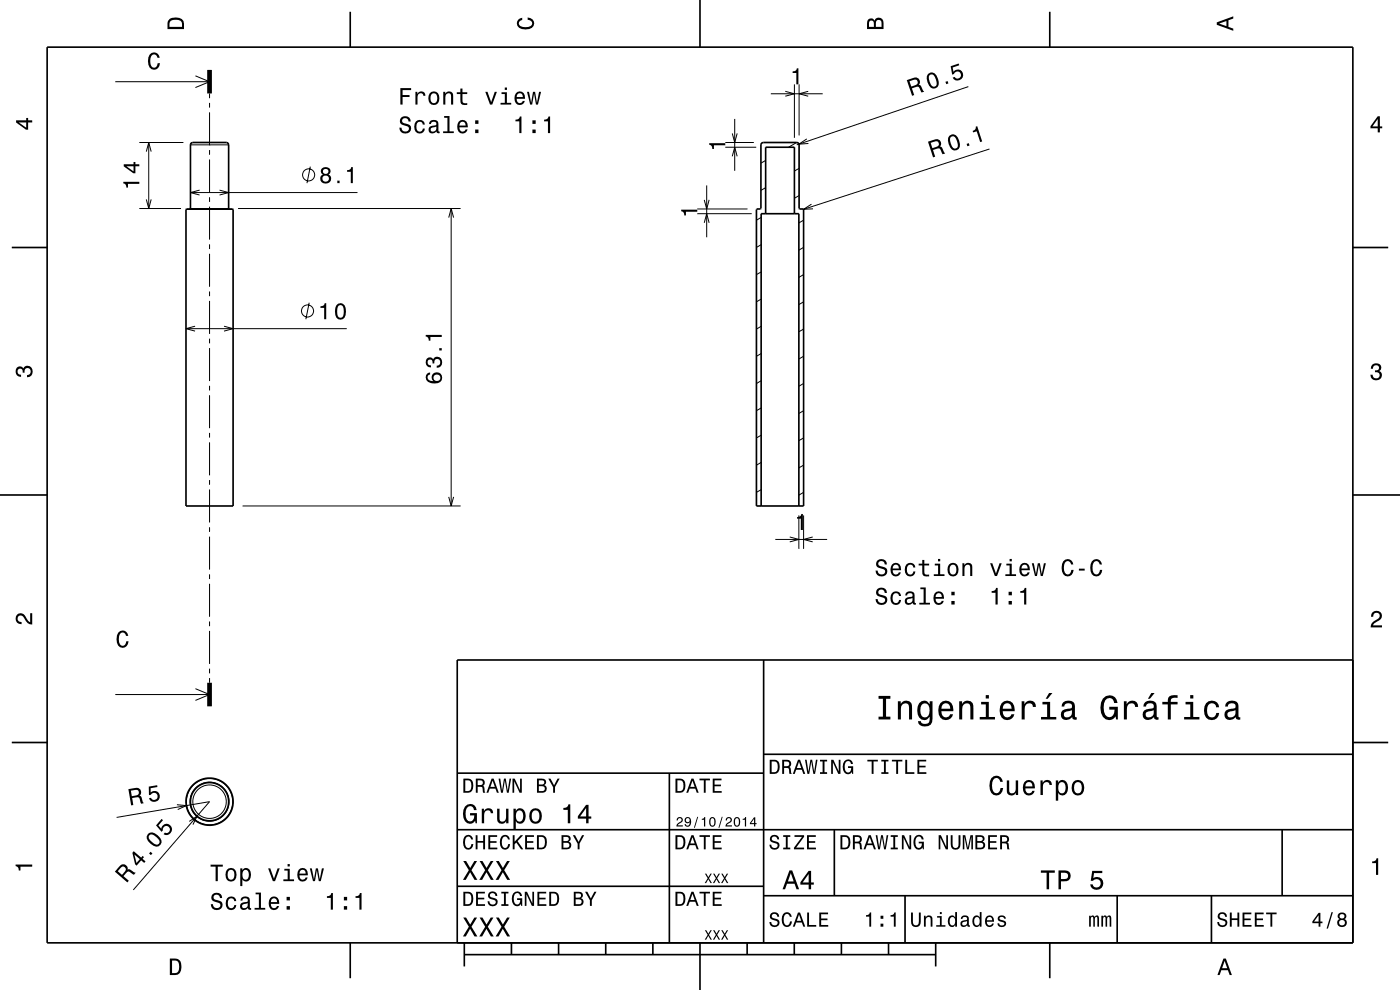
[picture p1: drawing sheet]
<svg xmlns="http://www.w3.org/2000/svg" width="297mm" height="210mm" viewBox="0 0 297 210" stroke-linecap="round" stroke-linejoin="round" font-family="sans-serif">
<g fill="none" stroke="#000" stroke-width=".21">
<path d="M24.5 17.3h20M41.5 16.1l3 1.2-3 1.3M44.5 19.8v1M163.5 19.9h11M166.6 19.4l1.9 .5-1.9 .5M168.5 17.9v11.3M169.5 17.9v10.8M171.5 19.4l-2 .5 2 .5M205.4 18.4l-36.4 12.3M29.6 30.2h9.3M31 32.2l.6-2 .5 2M31.6 30.2v14"/>
<path d="M40.4 30.7h8.1M44.5 21.8v1M44.5 23.8v7M44.5 31.8v1M44.5 33.8v7M65.8 35.3l-.7 3.5M149.9 39.3v11M153.9 30.2h6M153.9 31.2h6.5M155.3 33.2l.6-2 .5 2M155.3 28.3l.6 1.9 .5-1.9M155.9 25.2v11"/>
<path d="M162.4 39.8l-1 .6M162.4 34l-1 .6M169 30.2l-1.7 1M169.5 35.7l-1 .6M171.2 29.5l-1.7 1.1 2-.2M209.9 31.6l-39.5 12.8M29.6 44.2h8.8M31 42.3l.6 1.9 .5-1.9M39.5 44.4h10M40.4 44.2h8.1M40.4 40.8h35.4M42.3 40.3l-1.9 .5 1.9 .6"/>
<path d="M44.5 41.8v1M44.5 43.8v7M44.5 51.8v1M44.5 53.8v7M46.6 40.3l1.9 .5-1.9 .6M50.5 44.2h47.2M95.2 46.2l.5-2 .5 2M95.7 44.2v63.1M147.9 45.3h11.6M147.9 44.3h10.7M149.4 47.3l.5-2 .5 2M149.4 42.4l.5 1.9 .5-1.9"/>
<path d="M161.5 57.7l-1 .6M161.5 51.9l-1 .6M161.5 46.1l-1 .6M169.5 41.5l-1 .6M170.5 58.3l-1 .5M170.5 52.5l-1 .6M170.5 46.7l-1 .6M172.1 43.3l-1.6 1.1 2-.1M39.5 69.7h34.1M41.4 69.2l-1.9 .5 1.9 .5M44.5 61.8v1M44.5 63.8v7"/>
<path d="M44.5 71.8v1M44.5 73.8v7M47.5 69.2l2 .5-2 .5M65.6 64.2l-.7 3.5M161.5 75l-1 .6M161.5 69.2l-1 .6M161.5 63.5l-1 .5M170.5 75.6l-1 .6M170.5 69.8l-1 .6M170.5 64l-1 .6M44.5 81.8v1M44.5 83.8v7"/>
<path d="M44.5 91.8v1M44.5 93.8v7M161.5 98.1l-1 .6M161.5 92.3l-1 .6M161.5 86.5l-1 .6M161.5 80.8l-1 .6M170.5 98.7l-1 .5M170.5 92.9l-1 .6M170.5 87.1l-1 .6M170.5 81.4l-1 .5M44.5 101.8v1M44.5 103.8v7"/>
<path d="M44.5 111.8v1M44.5 113.8v7M51.5 107.3h46.2M95.2 105.4l.5 1.9 .5-1.9M161.5 103.9l-1 .5M164.5 114.4h11M167.5 113.9l2 .5-2 .5M169.5 109.3v7.1M170.5 104.4l-1 .6M170.5 109.3v7.1M172.4 113.9l-1.9 .5 1.9 .5M44.5 121.8v1"/>
<path d="M44.5 123.8v7M44.5 131.8v1M44.5 133.8v7M24.5 147.3h20M41.5 146.1l3 1.2-3 1.3M44.5 141.8v1M44.5 143.8v1M24.7 173.4l19.8-3.3-16.2 18.7M37.5 170.7l2 .2-1.8 .8M40.1 174.2l1.7-1.1-.9 1.8"/>
<circle cx="65.5" cy="37.1" r="1.28"/>
<circle cx="65.2" cy="66" r="1.28"/>
<circle cx="44.5" cy="170.1" r="4.1"/>
<circle cx="44.5" cy="170.1" r="3.6"/>
<circle cx="44.5" cy="170.1" r="4.9"/>
</g>
<g fill="none" stroke="#000" stroke-width=".35">
<path d="M10 10h277v190h-277zM74.3 2.5v7.5M148.5 0v10M222.7 2.5v7.5M161.5 30.5l.4-.3h7.1l.3 .1 .2 .4v13.5l1 .2v62.9h-10v-62.9l.9-.2zM2.5 52.5h7.5M39.6 44.3l9.9 .1v62.9h-10zM40.3 44.3l.1-13.6 .1-.2 .4-.3h7.1l.4 .3 .2 13.8M162.4 45.3v-14.1h6.1v14.1M287 52.5h7.5M0 105h10M161.5 107.3v-62h8v62"/>
<path d="M287 105h10M162 140v60M287 140h-190v60M2.5 157.5h7.5M287 157.5h7.5M97 176h190M97 164h65M142 164v36M162 160h125M177 176v14M272 176v14M97 188h65"/>
<path d="M162 190h125M192 190v10M237 190v10M257 190v10M74.3 200v7.5M98.5 202.5h100M98.5 200v5M108.5 200v2.5M118.5 200v2.5M128.5 200v2.5M138.5 200v2.5M148.5 200v10"/>
<path d="M158.5 200v2.5M168.5 200v2.5M178.5 200v2.5M188.5 200v2.5M198.5 200v5M222.7 200v7.5"/>
<circle cx="44.5" cy="170.1" r="4"/>
<circle cx="44.5" cy="170.1" r="5"/>
</g>
<path d="M44.5 14.8v5M44.5 144.8v5" fill="none" stroke="#000" stroke-width="1" stroke-linecap="butt"/>
<g fill="#000">
<path d="M31.7 11.6a1.19 1.19 0 0 1 1.3-.4 1.19 1.19 0 0 1 .9 1.1h-.5a.7 .7 0 0 0-.5-.7 .7 .7 0 0 0-.8 .3 1.7 1.7 0 0 0 .6 2.5 .89 .89 0 0 0 .8-1h.4a1.24 1.24 0 0 1-1 1.4 1.24 1.24 0 0 1-1.4-1.1v-1.5z" fill-rule="evenodd"/>
<path d="M36 4a2.18 2.18 0 0 0-.5 2.2h3.5v-1.2a1.43 1.43 0 0 0-1.7-1.3zM36.3 4.4a2.15 2.15 0 0 1 2.2 .3l.1 1h-2.6v-1z" fill-rule="evenodd"/>
<path d="M109.9 4.2l.9-.4v.4a.7 .7 0 0 0-.7 .5 .7 .7 0 0 0 .3 .8 1.7 1.7 0 0 0 2.5-.5 .9 .9 0 0 0-1-.8v-.5a1.24 1.24 0 0 1 1.4 1.1 1.24 1.24 0 0 1-1 1.4 2.22 2.22 0 0 1-2.5-.7l-.2-.5z" fill-rule="evenodd"/>
<path d="M168.1 15.1a.74 .74 0 0 0 .9-.6h.4v3.4h-.5v-2.4h-.8z" fill-rule="evenodd"/>
<path d="M184.2 4.2l-.3 .7v1.3h3.5v-1.3a.98 .98 0 0 0-.7-1.1 .98 .98 0 0 0-1.2 .6 .84 .84 0 0 0-1.3-.2zM184.5 4.5a.54 .54 0 0 1 .6-.1 .54 .54 0 0 1 .3 .6v.7h-1zM185.9 4.4a.62 .62 0 0 1 .8-.1 .62 .62 0 0 1 .3 .6v.8h-1.2z" fill-rule="evenodd"/>
<path d="M192.4 17l1.1 3.3 .4-.1-.4-1.5a1.38 1.38 0 0 1 1.5-.2l.5 1.1 .5-.2-.7-1.3-.4-.1a.97 .97 0 0 0 0-1.3 .97 .97 0 0 0-1.2-.1zM192.9 17.2a1.51 1.51 0 0 1 1.6-.2 .64 .64 0 0 1 .2 .7 .64 .64 0 0 1-.6 .4l-.8 .3z" fill-rule="evenodd"/>
<path d="M196.9 15.7a2.36 2.36 0 0 0 1 3.1 1.11 1.11 0 0 0 1.3-1.3 2.01 2.01 0 0 0-1.6-2.1zM197.2 16l.6-.2a2.31 2.31 0 0 1 .8 2.4l-.6 .2a2.32 2.32 0 0 1-.8-2.4zM200.6 17.4l.1 .5 .5-.2-.2-.5zM201.7 14l.3 1.8 .4-.1a.77 .77 0 0 1 1-.6 .77 .77 0 0 1 .3 1.2 .77 .77 0 0 1-1.2 0l-.4 .2a1.17 1.17 0 0 0 1.7 .5 1.17 1.17 0 0 0 .2-1.8 1.17 1.17 0 0 0-1.7 0l-.2-.9 1.4-.5-.1-.3z" fill-rule="evenodd"/>
<path d="M258.1 4.7v.6l3.5 1.2v-.4l-1-.4v-1.4l1-.4v-.4zM258.6 5l1.6-.5v1z" fill-rule="evenodd"/>
<path d="M3.4 25.5v.5l2.1 1.5h.5v-1.5h.8v-.5h-.8v-.5h-.4v.5zM4 26h1.6v1.1z" fill-rule="evenodd"/>
<path d="M26.2 38.6v.3a.75 .75 0 0 1 .6 .9h.3v-.8h2.5v-.4zM26.3 34.8v.5l2 1.5h.4v-1.5h.9v-.5h-.9v-.4h-.4v.4zM26.8 35.3h1.5v1.1z" fill-rule="evenodd"/>
<path d="M68.3 35.7a.8 .8 0 0 0 .2 1.3 1.07 1.07 0 0 0-.4 1.5 1.07 1.07 0 0 0 1.5 .4 .99 .99 0 0 0 .7-.9 .99 .99 0 0 0-.6-1 .92 .92 0 0 0 .3-1.3 .92 .92 0 0 0-1.3-.2zM68.5 36.4a.57 .57 0 0 1 1.1 0 .57 .57 0 0 1-1.1 0zM68.4 37.9a.7 .7 0 0 1 1.4 0 .7 .7 0 0 1-1.4 0zM71.6 38.3v.5h.4v-.5zM73.6 36.1v.3h.8v2.4h.5v-3.4h-.4a.74 .74 0 0 1-.9 .7z" fill-rule="evenodd"/>
<path d="M84.9 18.7v3.5h.5v-1.6h1.5v-.4h-1.5v-1.1h1.8v-.4zM88.1 19.5v2.7h.5v-1.6a.66 .66 0 0 1 .3-.7 .66 .66 0 0 1 .9 .2v.2h.4a.89 .89 0 0 0-.6-.9 .89 .89 0 0 0-1.1 .5v-.4zM91.2 19.8a1.52 1.52 0 0 0 .8 2.5 1.48 1.48 0 0 0 1.2-1.5 1.48 1.48 0 0 0-1.2-1.4l-.5 .1zM91.5 20a.67 .67 0 0 1 .7-.2 .67 .67 0 0 1 .5 .6 1.11 1.11 0 0 1-.7 1.5 1.17 1.17 0 0 1-.5-1.9zM94 19.5v2.7h.5v-1.6a.63 .63 0 0 1 .5-.8 .63 .63 0 0 1 .7 .7v1.7h.4v-1.8a.89 .89 0 0 0-.6-1 .89 .89 0 0 0-1 .5v-.4zM97.7 18.8v.8h-.8v.3h.8v1.8a1.05 1.05 0 0 0 1.4 .6v-.4a.68 .68 0 0 1-1-.4v-1.6h1v-.3h-1v-.8zM103 19.5l1 2.7h.4l1-2.7h-.4l-.8 2.2-.8-2.2zM106.4 19.6v.3h.7v1.9h-.9v.4h2.3v-.4h-1v-2.2zM107.1 18.6v.5h.5v-.5zM109.4 19.8a1.54 1.54 0 0 0 .8 2.5 1.06 1.06 0 0 0 1.1-.9h-.4l-.2 .4-.4 .1a.76 .76 0 0 1-.7-.9h1.8a1.16 1.16 0 0 0-.5-1.4 1.16 1.16 0 0 0-1.5 .2zM109.8 20a.66 .66 0 0 1 .8-.2 .66 .66 0 0 1 .3 .8h-1.3zM111.8 19.5l.7 2.7h.4l.4-2.3 .4 2.3h.4l.7-2.7h-.4l-.5 2.3-.4-2.3h-.4l-.4 2.3-.5-2.3z" fill-rule="evenodd"/>
<path d="M85.1 24.9a.96 .96 0 0 0-.2 1.1 .96 .96 0 0 0 .9 .6 .77 .77 0 0 1 .9 .9 .84 .84 0 0 1-.9 .4 .84 .84 0 0 1-.6-.8h-.5a1.21 1.21 0 0 0 1.5 1.3 1.21 1.21 0 0 0 .7-1.9l-.8-.3a.72 .72 0 0 1-.8-.6 .7 .7 0 0 1 .8-.5 .7 .7 0 0 1 .6 .7h.4a1.17 1.17 0 0 0-.7-1.1 1.17 1.17 0 0 0-1.3 .2zM88.2 25.8a1.53 1.53 0 0 0 .8 2.5 1.06 1.06 0 0 0 1.1-1h-.4a.67 .67 0 0 1-.6 .6 .67 .67 0 0 1-.7-.6 1.12 1.12 0 0 1 .6-1.5 .59 .59 0 0 1 .7 .6h.4a1.09 1.09 0 0 0-.7-.9 1.09 1.09 0 0 0-1.2 .3zM91.3 25.7l-.3 .6h.4a.55 .55 0 0 1 .7-.5 .55 .55 0 0 1 .4 .8h-.2a1 1 0 0 0-1.1 .2 1 1 0 0 0-.2 1.1 .93 .93 0 0 0 1.6 0l.1 .3h.6v-.3h-.3v-1.7a1.02 1.02 0 0 0-1.7-.5zM91.5 27.2l1.1-.3a.77 .77 0 0 1-.2 .8 .77 .77 0 0 1-.9 .1zM94.2 24.6v.4h.7v2.9h-.9v.3h2.3v-.3h-.9v-3.3zM97.3 25.8a1.54 1.54 0 0 0 .8 2.5 1.07 1.07 0 0 0 1.1-.8h-.5l-.2 .3-.3 .1a.76 .76 0 0 1-.7-.9h1.7a1.17 1.17 0 0 0-.5-1.4 1.17 1.17 0 0 0-1.4 .2zM97.7 26a.66 .66 0 0 1 .7-.1 .66 .66 0 0 1 .4 .7h-1.3zM100.8 27.5v.7h.7v-.7zM100.8 25.5v.8h.7v-.8z" fill-rule="evenodd"/>
<path d="M109.4 25.4v.3h.8v2.5h.4v-3.5h-.3a.77 .77 0 0 1-.9 .7zM112.9 27.5v.7h.7v-.7zM112.9 25.5v.8h.7v-.8zM115.4 25.4v.3h.8v2.5h.5v-3.5h-.3a.77 .77 0 0 1-1 .7z" fill-rule="evenodd"/>
<path d="M150.5 30.4h3.4v.4h-2.4v.8h-.4a.75 .75 0 0 0-.6-.9z" fill-rule="evenodd"/>
<path d="M196.9 30.1l1 3.3 .5-.2-.5-1.4a1.39 1.39 0 0 1 1.5-.2l.6 1.1 .5-.1-.6-1.2-.5-.3a.97 .97 0 0 0 0-1.3 .97 .97 0 0 0-1.2-.2zM197.4 30.3a1.53 1.53 0 0 1 1.6-.2 .64 .64 0 0 1 .1 .7 .64 .64 0 0 1-.5 .4l-.8 .2z" fill-rule="evenodd"/>
<path d="M201.4 28.8a2.36 2.36 0 0 0 1 3.1 1.1 1.1 0 0 0 1.2-1.3 2.02 2.02 0 0 0-1.5-2.1zM201.7 29.1l.6-.2a2.31 2.31 0 0 1 .8 2.4l-.6 .2a2.3 2.3 0 0 1-.8-2.4zM205.1 30.5l.1 .5 .5-.1-.2-.5zM207 26.9a.74 .74 0 0 1-.7 .9l.1 .3 .8-.2 .7 2.2 .5-.1-1.1-3.2z" fill-rule="evenodd"/>
<path d="M292.3 24.7l-1.6 2.1v.4h1.6v.9h.4v-.9h.5v-.4h-.5v-2.1zM292.3 25.2v1.6h-1.1z" fill-rule="evenodd"/>
<path d="M144.5 44.5h3.4v.4h-2.4v.8h-.3a.74 .74 0 0 0-.7-.9z" fill-rule="evenodd"/>
<path d="M68 65v.3h.8v2.4h.4v-3.4h-.3a.74 .74 0 0 1-.9 .7zM71.4 64.8a2.61 2.61 0 0 0 .3 2.9 1.1 1.1 0 0 0 1.6-.9 2.01 2.01 0 0 0-.8-2.5l-.8 .1zM71.9 64.8h.6a2.3 2.3 0 0 1 0 2.5h-.6a2.3 2.3 0 0 1 0-2.5z" fill-rule="evenodd"/>
<path d="M90.6 79.3a1.28 1.28 0 0 0-.1 1.4 1.28 1.28 0 0 0 1.3 .6 1.4 1.4 0 0 0 1.5-.2 1.4 1.4 0 0 0 .4-1.4 1.11 1.11 0 0 0-1.6-.6 1.11 1.11 0 0 0-.2 1.8 .99 .99 0 0 1-1.2-.8 .55 .55 0 0 1 .5-.6v-.5zM92 80.2a.72 .72 0 0 1 1.4 0 .72 .72 0 0 1-1.4 0zM90.6 76.1a1.12 1.12 0 0 0-.2 1.2 1.12 1.12 0 0 0 1 .6v-.4a.59 .59 0 0 1-.7-.3 .59 .59 0 0 1 .3-.8 .59 .59 0 0 1 .7 .2l.1 .5h.3a.7 .7 0 0 1 .5-.9 .7 .7 0 0 1 .9 .5 .7 .7 0 0 1-.5 .8l-.3 .1v.4a1.13 1.13 0 0 0 1.1-1.4 1.13 1.13 0 0 0-1.8-.6l-.1 .2a.83 .83 0 0 0-1.3-.1zM93.2 73.9v.4h.5v-.4zM90.3 71v.4a.74 .74 0 0 1 .7 .9h.3v-.8h2.4v-.5z" fill-rule="evenodd"/>
<path d="M291.1 77.4a1.08 1.08 0 0 1 1.4-.2 1.08 1.08 0 0 1 .4 1.2l-.3 .3a1.06 1.06 0 0 1 .5 1.3 1.06 1.06 0 0 1-1.2 .7 1.1 1.1 0 0 1-1.2-1.2h.5a.71 .71 0 0 0 1 .8 .71 .71 0 0 0 .1-1.3h-.6v-.4a.61 .61 0 0 0 .8-.3 .61 .61 0 0 0-.2-.8 .61 .61 0 0 0-.9 .2l-.1 .5h-.5z" fill-rule="evenodd"/>
<path d="M3.6 78a.86 .86 0 0 1 1.4 .2 1.06 1.06 0 0 1 1.2-.6 1.06 1.06 0 0 1 .7 1.2 1.1 1.1 0 0 1-1.2 1.2v-.4a.71 .71 0 0 0 .8-1 .71 .71 0 0 0-1.3-.1v.6h-.4a.61 .61 0 0 0-.3-.8 .61 .61 0 0 0-.8 .2 .61 .61 0 0 0 .2 .8l.6 .2v.4a1.15 1.15 0 0 1-1.2-.6 1.15 1.15 0 0 1 .3-1.3z" fill-rule="evenodd"/>
<path d="M169.1 109.7a.75 .75 0 0 0 .9-.7h.3v3.4h-.4v-2.4h-.8z" fill-rule="evenodd"/>
<path d="M3.6 130.4a1.22 1.22 0 0 1 2 .7l.4 .6 .4 .3v-1.9h.4v2.4a1.8 1.8 0 0 1-1.7-1.4 .71 .71 0 0 0-.9-.5 .71 .71 0 0 0-.5 .8 .71 .71 0 0 0 .9 .5v.5a1.18 1.18 0 0 1-1.2-.7 1.18 1.18 0 0 1 .2-1.3z" fill-rule="evenodd"/>
<path d="M25.1 134.2a1.19 1.19 0 0 1 1.3-.4 1.19 1.19 0 0 1 .8 1.1h-.5a.7 .7 0 0 0-.5-.7 .7 .7 0 0 0-.8 .3 1.69 1.69 0 0 0 .6 2.5 .9 .9 0 0 0 .8-1h.5a1.24 1.24 0 0 1-1.1 1.4 1.24 1.24 0 0 1-1.4-1v-1.6z" fill-rule="evenodd"/>
<path d="M186.2 118.9a.96 .96 0 0 0-.3 1.1 .96 .96 0 0 0 .9 .6 .77 .77 0 0 1 .9 .9 .83 .83 0 0 1-.9 .3 .83 .83 0 0 1-.6-.8h-.5a1.21 1.21 0 0 0 1.5 1.3 1.21 1.21 0 0 0 .8-1.8l-.8-.3a.71 .71 0 0 1-.9-.6 .7 .7 0 0 1 .8-.6 .7 .7 0 0 1 .6 .7h.5a1.17 1.17 0 0 0-.8-1.1 1.17 1.17 0 0 0-1.2 .3zM189.2 119.8a1.54 1.54 0 0 0 .8 2.5 1.06 1.06 0 0 0 1.1-.9h-.4l-.3 .4-.3 .1a.76 .76 0 0 1-.7-.9h1.7a1.16 1.16 0 0 0-.4-1.4 1.16 1.16 0 0 0-1.5 .2zM189.6 120a.66 .66 0 0 1 .8-.1 .66 .66 0 0 1 .3 .7h-1.3zM192.2 119.8a1.53 1.53 0 0 0 .9 2.5 1.06 1.06 0 0 0 1.1-1.1h-.4a.67 .67 0 0 1-.7 .7 .67 .67 0 0 1-.7-.6 1.11 1.11 0 0 1 .7-1.5 .6 .6 0 0 1 .6 .6h.5a1.09 1.09 0 0 0-.8-1 1.09 1.09 0 0 0-1.2 .4zM195.7 118.8v.8h-.8v.3h.8v1.8a1.05 1.05 0 0 0 1.4 .6v-.4a.68 .68 0 0 1-1-.4v-1.6h1v-.3h-1v-.8zM198.3 119.6v.3h.7v1.9h-.9v.4h2.3v-.4h-1v-2.2zM199 118.6v.5h.5v-.5zM201.3 119.8a1.53 1.53 0 0 0 .9 2.5 1.48 1.48 0 0 0 1.1-1.5 1.48 1.48 0 0 0-1.1-1.4l-.5 .1zM201.6 120.1a.67 .67 0 0 1 .8-.3 .67 .67 0 0 1 .4 .6 1.11 1.11 0 0 1-.6 1.5 1.17 1.17 0 0 1-.6-1.8zM204.2 119.5v2.7h.4v-1.6a.64 .64 0 0 1 .4-.7 .64 .64 0 0 1 .8 .3v2h.5v-1.8a.89 .89 0 0 0-.6-1 .89 .89 0 0 0-1.1 .5v-.4zM210 119.5l1 2.7h.5l1-2.7h-.5l-.7 2.2-.8-2.2zM213.5 119.6v.3h.7v1.9h-.9v.4h2.2v-.4h-.9v-2.2zM214.2 118.6v.5h.4v-.5zM216.5 119.8a1.54 1.54 0 0 0 .8 2.5 1.05 1.05 0 0 0 1.1-.9h-.4l-.2 .4-.4 .1a.76 .76 0 0 1-.7-.9h1.8a1.16 1.16 0 0 0-.5-1.4 1.16 1.16 0 0 0-1.5 .2zM216.9 120a.66 .66 0 0 1 .8-.1 .66 .66 0 0 1 .3 .7h-1.3zM218.9 119.5l.7 2.7h.4l.4-2.3 .4 2.3h.4l.7-2.7h-.4l-.5 2.3-.4-2.3h-.4l-.4 2.3-.5-2.3zM225.6 119.1a2.52 2.52 0 0 0 .4 3.1 1.27 1.27 0 0 0 1.8-1.3h-.5a.82 .82 0 0 1-1.1 .9 2.08 2.08 0 0 1 0-2.7 .72 .72 0 0 1 1 .6h.5a1.19 1.19 0 0 0-.8-1.1 1.19 1.19 0 0 0-1.3 .5zM228.9 120.6v.4h1.2v-.4zM231.6 119.1a2.52 2.52 0 0 0 .4 3.1 1.27 1.27 0 0 0 1.8-1.3h-.4a.82 .82 0 0 1-1.1 .9 2.09 2.09 0 0 1-.1-2.7 .72 .72 0 0 1 1.1 .6h.5a1.19 1.19 0 0 0-.9-1.1 1.19 1.19 0 0 0-1.3 .5z" fill-rule="evenodd"/>
<path d="M186.2 124.9a.96 .96 0 0 0-.3 1.1 .96 .96 0 0 0 .9 .6 .77 .77 0 0 1 .9 .9 .84 .84 0 0 1-.9 .4 .84 .84 0 0 1-.6-.8h-.5a1.21 1.21 0 0 0 1.5 1.3 1.21 1.21 0 0 0 .8-1.9l-.8-.3a.71 .71 0 0 1-.9-.6 .7 .7 0 0 1 .8-.5 .7 .7 0 0 1 .6 .7h.5a1.17 1.17 0 0 0-.8-1.1 1.17 1.17 0 0 0-1.2 .2zM189.2 125.8a1.53 1.53 0 0 0 .8 2.5 1.05 1.05 0 0 0 1.2-1h-.5a.67 .67 0 0 1-.6 .6 .67 .67 0 0 1-.7-.6 1.12 1.12 0 0 1 .7-1.5 .59 .59 0 0 1 .6 .6h.4a1.09 1.09 0 0 0-.7-.9 1.09 1.09 0 0 0-1.2 .3zM192.3 125.7l-.3 .6h.4a.55 .55 0 0 1 .7-.5 .55 .55 0 0 1 .4 .8h-.2a1 1 0 0 0-1.1 .2 1 1 0 0 0-.2 1.1 .94 .94 0 0 0 1.6 0l.1 .3h.6v-.3h-.3v-1.7a1.02 1.02 0 0 0-1.7-.5zM192.5 127.2l1.1-.3a.77 .77 0 0 1-.2 .8 .77 .77 0 0 1-.9 .1zM195.2 124.6v.4h.7v2.9h-.9v.3h2.3v-.3h-.9v-3.3zM198.3 125.8a1.54 1.54 0 0 0 .8 2.5 1.06 1.06 0 0 0 1.1-.8h-.4l-.2 .3-.4 .1a.76 .76 0 0 1-.7-.9h1.8a1.16 1.16 0 0 0-.5-1.4 1.16 1.16 0 0 0-1.5 .2zM198.7 126a.66 .66 0 0 1 .8-.1 .66 .66 0 0 1 .3 .7h-1.3zM201.8 127.5v.7h.7v-.7zM201.8 125.5v.8h.7v-.8z" fill-rule="evenodd"/>
<path d="M210.4 125.4v.3h.8v2.5h.4v-3.5h-.3a.77 .77 0 0 1-.9 .7zM214 127.5v.7h.7v-.7zM214 125.5v.8h.7v-.8zM216.4 125.4v.3h.9v2.5h.4v-3.5h-.3a.77 .77 0 0 1-1 .7z" fill-rule="evenodd"/>
<path d="M291.2 129.9a1.18 1.18 0 0 1 1.9 .3 1.18 1.18 0 0 1-1 1.7l-.5 .3-.3 .5h1.9v.4h-2.4a1.8 1.8 0 0 1 1.4-1.8 .71 .71 0 0 0 .5-.8 .71 .71 0 0 0-.9-.5 .71 .71 0 0 0-.5 .8h-.4z" fill-rule="evenodd"/>
<path d="M186.4 147.6v.6h.9v3.8h-.9v.6h2.5v-.6h-.9v-3.8h.9v-.6zM190.5 148.8v3.8h.6v-2.2a.97 .97 0 0 1 .5-1.1 .97 .97 0 0 1 1.1 .2l.1 .7v2.4h.7v-2.5a1.27 1.27 0 0 0-.9-1.4 1.27 1.27 0 0 0-1.5 .6v-.5zM195 149.2a2.7 2.7 0 0 0 .5 3.4 1.29 1.29 0 0 0 1.7-.6 1.11 1.11 0 0 1-.9 1.6l-.7-.2-.2-.4h-.7a1.15 1.15 0 0 0 1.5 1.1 1.41 1.41 0 0 0 1.6-1.7v-3.6h-.6v.6l-.5-.6a1.28 1.28 0 0 0-1.7 .4zM195.5 149.6a.9 .9 0 0 1 1-.4 .9 .9 0 0 1 .6 .8 1.58 1.58 0 0 1-.9 2.2 1.19 1.19 0 0 1-1-1.5zM199.5 149.2a2.63 2.63 0 0 0 .5 3.4 1.58 1.58 0 0 0 2.2-1.1h-.6l-.4 .5-.5 .2a1.08 1.08 0 0 1-1-1.3h2.5a1.66 1.66 0 0 0-.7-2 1.66 1.66 0 0 0-2 .3zM200 149.5a.94 .94 0 0 1 1.1-.2 .94 .94 0 0 1 .5 1h-1.9zM203.5 148.8v3.8h.6v-2.2a.97 .97 0 0 1 .5-1.1 .97 .97 0 0 1 1.1 .2l.2 .7v2.4h.6v-2.5a1.27 1.27 0 0 0-.9-1.4 1.27 1.27 0 0 0-1.5 .6v-.5zM208.1 148.9v.5h1v2.7h-1.3v.5h3.3v-.5h-1.3v-3.2zM209.1 147.4v.8h.7v-.8zM212.5 149.2a2.63 2.63 0 0 0 .5 3.4 1.58 1.58 0 0 0 2.2-1.1h-.6l-.4 .5-.5 .2a1.08 1.08 0 0 1-1-1.3h2.6a1.67 1.67 0 0 0-.7-2 1.67 1.67 0 0 0-2.1 .3zM213 149.5a.94 .94 0 0 1 1.1-.2 .94 .94 0 0 1 .5 1h-1.9zM216.7 148.8v3.8h.7v-2.2a.95 .95 0 0 1 .5-1.1 .95 .95 0 0 1 1.2 .3v.4h.7a1.28 1.28 0 0 0-1-1.4 1.28 1.28 0 0 0-1.5 .8v-.6zM222.6 147l-.8 1.2h.5l1-1.2zM221.1 148.9v.5h1v2.7h-1.3v.5h3.3v-.5h-1.3v-3.2zM225.6 148.9l-.3 .4-.1 .6h.6a.85 .85 0 0 1 .8-.7 .85 .85 0 0 1 .8 .6l-.1 .4-.3 .1a1.62 1.62 0 0 0-1.9 1.3 1.04 1.04 0 0 0 1.1 1.1l.7-.1 .6-.5 .1 .5h.8v-.5h-.3l-.1-2.3a1.45 1.45 0 0 0-.9-1.2 1.45 1.45 0 0 0-1.5 .3zM225.8 151.1l1.6-.4a1.1 1.1 0 0 1-.3 1.2 1.1 1.1 0 0 1-1.3 .1l-.1-.5zM234 148.2a3.5 3.5 0 0 0 .6 4.4 1.59 1.59 0 0 0 2.1-.6l.1 .6h.3v-2.7h-1.8v.6h1.1a1.23 1.23 0 0 1-1.6 1.5 2.9 2.9 0 0 1 0-3.8 1.01 1.01 0 0 1 1.6 .9h.7a1.71 1.71 0 0 0-1.2-1.6 1.71 1.71 0 0 0-1.9 .7zM238.4 148.8v3.8h.7v-2.2a.95 .95 0 0 1 .5-1.1 .95 .95 0 0 1 1.2 .3v.4h.7a1.28 1.28 0 0 0-1-1.4 1.28 1.28 0 0 0-1.5 .8v-.6zM244.2 147l-.7 1.2h.4l1-1.2zM242.9 148.9l-.2 .4-.1 .6h.5a.79 .79 0 0 1 1-.8 .79 .79 0 0 1 .5 1.1l-.3 .1a1.62 1.62 0 0 0-1.9 1.3 1.04 1.04 0 0 0 1.2 1.1l.6-.1 .6-.5 .2 .5h.8v-.5h-.4v-2.3a1.45 1.45 0 0 0-1-1.2 1.45 1.45 0 0 0-1.5 .3zM243.2 151.1l1.6-.4a1.1 1.1 0 0 1-.3 1.2 1.1 1.1 0 0 1-1.3 .1l-.2-.5z" fill-rule="evenodd"/>
<path d="M246.6 148.9v.5h1.1v3.2h.7v-3.2h1.4v-.5h-1.4a.71 .71 0 0 1 .9-.9h.5v-.5a1.49 1.49 0 0 0-2.1 1v.4zM251.5 148.9v.5h1v2.7h-1.3v.5h3.2v-.5h-1.3v-3.2zM252.5 147.4v.8h.7v-.8zM255.9 149.2a2.59 2.59 0 0 0 .5 3.4 1.58 1.58 0 0 0 2.2-1.4h-.6a.95 .95 0 0 1-.9 1 .95 .95 0 0 1-1-.9 1.59 1.59 0 0 1 1-2.1 .85 .85 0 0 1 .9 .8h.6a1.56 1.56 0 0 0-1.1-1.3 1.56 1.56 0 0 0-1.6 .5zM260.3 148.9l-.3 .4-.1 .6h.6a.79 .79 0 0 1 .9-.8 .79 .79 0 0 1 .6 1.1l-.3 .1a1.62 1.62 0 0 0-1.9 1.3 1.04 1.04 0 0 0 1.1 1.1l.7-.1 .6-.5 .1 .5h.8v-.5h-.3l-.1-2.3a1.45 1.45 0 0 0-.9-1.2 1.45 1.45 0 0 0-1.5 .3zM260.5 151.1l1.6-.4a1.1 1.1 0 0 1-.3 1.2 1.1 1.1 0 0 1-1.3 .1l-.1-.5z" fill-rule="evenodd"/>
<path d="M27.2 167.4l.6 3.4h.5l-.3-1.5a1.39 1.39 0 0 1 1.6 0l.3 1.2 .6-.1-.6-1.5-.3-.1a.96 .96 0 0 0 .2-1.3 .96 .96 0 0 0-1.2-.3zM27.8 167.7a1.52 1.52 0 0 1 1.6 0 .64 .64 0 0 1 0 .7 .64 .64 0 0 1-.6 .4l-.8 .1z" fill-rule="evenodd"/>
<path d="M31.6 166.9l1.7-.3 .1 .3-1.5 .3 .1 .9a1.17 1.17 0 0 1 1.7 .3 1.17 1.17 0 0 1-.5 1.7 1.17 1.17 0 0 1-1.6-.8l.4-.1a.76 .76 0 0 0 1.2 .2 .76 .76 0 0 0-.1-1.2 .76 .76 0 0 0-1.1 .4l-.4 .1z" fill-rule="evenodd"/>
<path d="M98.3 165.2v3h1a1.65 1.65 0 0 0 .8-2.7 1.89 1.89 0 0 0-1.8-.3zM98.7 165.5l.9 .1a1.62 1.62 0 0 1 0 2.1l-.9 .1zM100.9 165.2v3h.4v-1.3l.9 .1 .3 1.2h.4l-.2-1.3-.2-.2a.83 .83 0 0 0 .3-1 .83 .83 0 0 0-.9-.5zM101.3 165.5a.94 .94 0 0 1 1.1 .3 .52 .52 0 0 1-.1 .6 .52 .52 0 0 1-.5 .1h-.5zM104.3 165.2l-1.1 3h.4l.3-.9h1.2l.3 .9h.4l-1.1-3zM104.5 165.6l.5 1.3h-1zM105.8 165.2l.5 3h.4l.4-2.6 .4 2.6h.4l.5-3h-.3l-.4 2.5-.4-2.5h-.4l-.4 2.5-.4-2.5zM108.7 165.2v3h.4v-2.5l1.1 2.5h.5v-3h-.4v2.4l-1.1-2.4zM113.9 165.2v3h1.1a.84 .84 0 0 0 1-.7 .84 .84 0 0 0-.5-1 .73 .73 0 0 0 .3-.9 .73 .73 0 0 0-.8-.4zM114.3 165.5h.6a.45 .45 0 0 1 .6 .5 .45 .45 0 0 1-.6 .4h-.6zM114.3 166.8h.7a.52 .52 0 0 1 .6 .5 .52 .52 0 0 1-.6 .5h-.7zM116.3 165.2l1 1.8v1.2h.4v-1.3l1-1.7h-.4l-.8 1.4-.7-1.4z" fill-rule="evenodd"/>
<path d="M98.5 177.5a1.74 1.74 0 0 0 .8 2.7 1.13 1.13 0 0 0 1.1-1.2h-.4a.7 .7 0 0 1-.9 .8 1.78 1.78 0 0 1 0-2.3 .61 .61 0 0 1 .9 .6h.4a1.02 1.02 0 0 0-.7-1 1.02 1.02 0 0 0-1.2 .4zM100.9 177.2v3h.4v-1.4h1.2v1.4h.4v-3h-.4v1.2h-1.2v-1.2zM103.6 177.2v3h1.9v-.4h-1.5v-1h1.3v-.4h-1.3v-.9h1.5v-.3zM106.3 177.5a1.74 1.74 0 0 0 .8 2.7 1.13 1.13 0 0 0 1.1-1.2h-.4a.7 .7 0 0 1-.9 .8 1.78 1.78 0 0 1 0-2.3 .61 .61 0 0 1 .9 .6h.4a1.02 1.02 0 0 0-.7-1 1.02 1.02 0 0 0-1.2 .4zM108.8 177.2v3h.4v-1.1l.3-.4 1 1.5h.5l-1.2-1.8 1.2-1.2h-.5l-1.3 1.4v-1.4zM111.4 177.2v3h1.9v-.4h-1.5v-1h1.3v-.4h-1.3v-.9h1.5v-.3zM113.9 177.2v3h1a1.64 1.64 0 0 0 .8-2.7 1.88 1.88 0 0 0-1.8-.3zM114.3 177.5l.9 .1a1.62 1.62 0 0 1 0 2.1l-.9 .1zM119.1 177.2v3h1.1a.84 .84 0 0 0 1-.7 .84 .84 0 0 0-.5-1 .74 .74 0 0 0 .3-.9 .74 .74 0 0 0-.8-.4zM119.5 177.5h.6a.45 .45 0 0 1 .6 .5 .45 .45 0 0 1-.6 .4h-.6zM119.5 178.8h.7a.52 .52 0 0 1 .6 .5 .52 .52 0 0 1-.6 .5h-.7zM121.5 177.2l1 1.8v1.2h.4v-1.2l1-1.8h-.4l-.8 1.4-.7-1.4z" fill-rule="evenodd"/>
<path d="M98.6 171.1a2.77 2.77 0 0 0 .5 3.5 1.26 1.26 0 0 0 1.7-.5l.1 .5h.3v-2.1h-1.5v.5h.9a.98 .98 0 0 1-1.3 1.2 2.32 2.32 0 0 1 0-3.1 .81 .81 0 0 1 1.3 .7h.5a1.37 1.37 0 0 0-.9-1.2 1.37 1.37 0 0 0-1.6 .5zM102.2 171.5v3.1h.5v-1.7a.76 .76 0 0 1 .4-.9 .76 .76 0 0 1 1 .2v.3h.5a1.02 1.02 0 0 0-.8-1 1.02 1.02 0 0 0-1.1 .6v-.6zM105.5 171.5v2.1a1.01 1.01 0 0 0 .7 1.1 1.01 1.01 0 0 0 1.2-.5v.4h.5v-3.1h-.5v1.8a.74 .74 0 0 1-.5 .9 .74 .74 0 0 1-.9-.3v-2.4zM108.9 171.5v4.3h.5v-1.6a1.06 1.06 0 0 0 1.2 .5 1.06 1.06 0 0 0 .8-.9 1.72 1.72 0 0 0-1.1-2.4 .96 .96 0 0 0-.9 .6v-.5zM109.6 172.2a.72 .72 0 0 1 .8-.3 .72 .72 0 0 1 .5 .7 1.29 1.29 0 0 1-.7 1.7 1.35 1.35 0 0 1-.6-2.1zM112.6 171.9a1.75 1.75 0 0 0 1 2.9 1.73 1.73 0 0 0 1.4-1.5 1.73 1.73 0 0 0-.8-1.7l-.6-.2-.6 .2zM113 172.2a.77 .77 0 0 1 .8-.3 .77 .77 0 0 1 .6 .7 1.27 1.27 0 0 1-.8 1.7 1.34 1.34 0 0 1-.6-2.1zM119.5 171.4v.4h.9v2.8h.6v-4h-.4a.88 .88 0 0 1-1.1 .8zM124.3 170.7l-1.7 2.4v.6h1.7v.9h.6v-.9h.5v-.5h-.5v-2.5zM124.3 171.4v1.8h-1.2z" fill-rule="evenodd"/>
<path d="M143.7 173.5l-.2 .5h.3a.4 .4 0 0 1 .3-.5 .4 .4 0 0 1 .5 .3 .4 .4 0 0 1-.3 .5l-.2 .1a.93 .93 0 0 0-.6 .9h1.4v-.2h-1.1l.5-.5a.67 .67 0 0 0 .5-.9 .67 .67 0 0 0-1.1-.2zM145.4 173.5a.66 .66 0 0 0 0 .9 .66 .66 0 0 0 .9 0 .56 .56 0 0 1-.6 .7l-.2-.3h-.3a.7 .7 0 0 0 .9 .5 .7 .7 0 0 0 .5-.8 .81 .81 0 0 0-.2-1 .81 .81 0 0 0-1 0zM145.5 174a.42 .42 0 0 1 .8 0 .42 .42 0 0 1-.8 0zM147.9 173.3l-.7 2.3h.2l.7-2.3zM148.9 173.7v.2h.4v1.4h.3v-2zM150.6 173.6a1.15 1.15 0 0 0 .5 1.8 1.16 1.16 0 0 0 .5-1.8 .63 .63 0 0 0-1 0zM150.9 173.6l.2-.1a.98 .98 0 0 1 0 1.6h-.2l-.2-.4v-.7zM153.1 173.3l-.7 2.3h.2l.7-2.3zM154.1 173.5l-.2 .5h.3a.4 .4 0 0 1 .3-.5 .4 .4 0 0 1 .5 .3 .4 .4 0 0 1-.3 .5l-.2 .1a.93 .93 0 0 0-.6 .9h1.4v-.2h-1.1l.5-.5a.67 .67 0 0 0 .5-.9 .67 .67 0 0 0-1.1-.2zM155.8 173.6a1.15 1.15 0 0 0 .5 1.8 1.16 1.16 0 0 0 .5-1.8 .63 .63 0 0 0-1 0zM156.1 173.6l.2-.1a.98 .98 0 0 1 0 1.6h-.2l-.2-.4v-.7zM157.6 173.7v.2h.4v1.4h.3v-2zM160 173.4l-.9 1.2v.2h.9v.5h.2v-.5h.3v-.2h-.3v-1.2zM160 173.7v.9h-.7z" fill-rule="evenodd"/>
<path d="M143.3 177.2v3h1a1.64 1.64 0 0 0 .8-2.7 1.88 1.88 0 0 0-1.8-.3zM143.7 177.5l.9 .1a1.62 1.62 0 0 1 0 2.1l-.9 .1zM146.7 177.2l-1.1 3h.4l.3-.9h1.2l.3 .9h.4l-1.1-3zM146.9 177.6l.5 1.3h-1zM148.4 177.2v.3h.9v2.7h.4v-2.7h.9v-.3zM151.2 177.2v3h1.9v-.4h-1.5v-1h1.3v-.4h-1.3v-.9h1.5v-.3z" fill-rule="evenodd"/>
<path d="M143.3 165.2v3h1a1.65 1.65 0 0 0 .8-2.7 1.89 1.89 0 0 0-1.8-.3zM143.7 165.5l.9 .1a1.62 1.62 0 0 1 0 2.1l-.9 .1zM146.7 165.2l-1.1 3h.4l.3-.9h1.2l.3 .9h.4l-1.1-3zM146.9 165.6l.5 1.3h-1zM148.4 165.2v.3h.9v2.7h.4v-2.7h.9v-.3zM151.2 165.2v3h1.9v-.4h-1.5v-1h1.3v-.4h-1.3v-.9h1.5v-.3z" fill-rule="evenodd"/>
<path d="M163.6 177.3a.82 .82 0 0 0-.2 1 .82 .82 0 0 0 .8 .5 .66 .66 0 0 1 .7 .8 .71 .71 0 0 1-.8 .3 .71 .71 0 0 1-.5-.7h-.4a1.04 1.04 0 0 0 1.3 1.1 1.04 1.04 0 0 0 .6-1.6l-1-.3a.53 .53 0 0 1-.1-.9 .53 .53 0 0 1 .8 .3l.1 .3h.4a1 1 0 0 0-.6-1 1 1 0 0 0-1.1 .2zM166.2 177.2v.3h.5v2.3h-.5v.4h1.5v-.4h-.6v-2.3h.6v-.3zM168.5 177.2v.3h1.6l-1.7 2.3v.4h2.2v-.4h-1.7l1.7-2.3v-.3zM171.2 177.2v3h1.9v-.4h-1.5v-1h1.3v-.4h-1.3v-.9h1.5v-.3z" fill-rule="evenodd"/>
<path d="M163.3 161.2v3h1a1.65 1.65 0 0 0 .8-2.7 1.89 1.89 0 0 0-1.8-.3zM163.7 161.5l.9 .1a1.62 1.62 0 0 1 0 2.1l-.9 .1zM165.9 161.2v3h.4v-1.3l.9 .1 .3 1.2h.4l-.2-1.3-.2-.2a.83 .83 0 0 0 .3-1 .83 .83 0 0 0-.9-.5zM166.3 161.5a.93 .93 0 0 1 1.1 .3 .52 .52 0 0 1-.1 .6 .52 .52 0 0 1-.5 .1h-.5zM169.3 161.2l-1.1 3h.4l.3-.9h1.2l.3 .9h.4l-1.1-3zM169.5 161.6l.5 1.3h-1zM170.8 161.2l.5 3h.4l.4-2.6 .5 2.6h.3l.5-3h-.3l-.4 2.5-.4-2.5h-.4l-.4 2.5-.4-2.5zM174 161.2v.3h.5v2.3h-.5v.4h1.5v-.4h-.6v-2.3h.6v-.3zM176.3 161.2v3h.4v-2.5l1.1 2.5h.5v-3h-.4v2.4l-1.1-2.4zM179.1 161.5a1.72 1.72 0 0 0 .8 2.7l.5-.1 .3-.3 .1 .4h.2v-1.7h-1.1v.4h.7a.73 .73 0 0 1-1 .9 1.75 1.75 0 0 1 0-2.3 .61 .61 0 0 1 .9 .6h.5a1.03 1.03 0 0 0-.8-1 1.03 1.03 0 0 0-1.1 .4zM184 161.2v.3h.9v2.7h.4v-2.7h.9v-.3zM187 161.2v.3h.5v2.3h-.5v.4h1.5v-.4h-.6v-2.3h.6v-.3zM189.2 161.2v.3h.9v2.7h.4v-2.7h.9v-.3zM192 161.2v3h2v-.4h-1.6v-2.6zM194.6 161.2v3h1.9v-.4h-1.5v-1h1.4v-.4h-1.4v-.9h1.5v-.3z" fill-rule="evenodd"/>
<path d="M178.3 177.2v3h1a1.64 1.64 0 0 0 .8-2.7 1.88 1.88 0 0 0-1.8-.3zM178.7 177.5l.9 .1a1.62 1.62 0 0 1 0 2.1l-.9 .1zM180.9 177.2v3h.4v-1.3l.9 .1 .3 1.2h.4l-.2-1.3-.2-.2a.83 .83 0 0 0 .3-1 .83 .83 0 0 0-.9-.5zM181.3 177.5a.93 .93 0 0 1 1.1 .3 .52 .52 0 0 1-.1 .6 .52 .52 0 0 1-.5 .1h-.5zM184.3 177.2l-1.1 3h.4l.3-.9h1.2l.3 .9h.4l-1.1-3zM184.5 177.6l.5 1.3h-1zM185.8 177.2l.5 3h.4l.4-2.6 .5 2.6h.3l.5-3h-.3l-.4 2.5-.4-2.5h-.4l-.4 2.5-.4-2.5zM189 177.2v.3h.5v2.3h-.5v.4h1.5v-.4h-.6v-2.3h.6v-.3zM191.3 177.2v3h.4v-2.5l1.1 2.5h.5v-3h-.4v2.4l-1.1-2.4zM194.1 177.5a1.72 1.72 0 0 0 .8 2.7l.5-.1 .3-.3 .1 .4h.2v-1.7h-1.1v.4h.7a.73 .73 0 0 1-1 .9 1.74 1.74 0 0 1 0-2.3 .61 .61 0 0 1 .9 .6h.5a1.02 1.02 0 0 0-.8-1 1.02 1.02 0 0 0-1.1 .4zM199.1 177.2v3h.4v-2.5l1.1 2.5h.5v-3h-.4v2.4l-1.1-2.4zM201.7 177.2v1.8a1.05 1.05 0 0 0 1 1.2 1.05 1.05 0 0 0 1.1-1.2v-1.8h-.4v1.8a.66 .66 0 0 1-.7 .9 .66 .66 0 0 1-.6-.9v-1.8zM204.2 177.2v3h.4v-2.8l.5 2.8h.4l.6-2.8v2.8h.3v-3h-.5l-.6 2.6-.5-2.6zM206.9 177.2v3h1.2a.84 .84 0 0 0 .9-.7 .84 .84 0 0 0-.5-1 .74 .74 0 0 0 .3-.9 .74 .74 0 0 0-.8-.4zM207.3 177.5h.6a.45 .45 0 0 1 .6 .5 .45 .45 0 0 1-.6 .4h-.6zM207.3 178.8h.7a.52 .52 0 0 1 .6 .5 .52 .52 0 0 1-.6 .5h-.7zM209.6 177.2v3h1.9v-.4h-1.5v-1h1.4v-.4h-1.4v-.9h1.5v-.3zM212.2 177.2v3h.4v-1.3l.9 .1 .2 1.2h.5l-.3-1.3-.2-.2a.83 .83 0 0 0 .3-1 .83 .83 0 0 0-.8-.5zM212.6 177.5a.93 .93 0 0 1 1 .3 .52 .52 0 0 1 0 .6 .52 .52 0 0 1-.6 .1h-.4z" fill-rule="evenodd"/>
<path d="M210.3 165.1a2.87 2.87 0 0 0 .5 3.5 1.45 1.45 0 0 0 2-1.4h-.5a.94 .94 0 0 1-1.3 1 2.38 2.38 0 0 1 0-3.1 .82 .82 0 0 1 1.2 .7h.5a1.36 1.36 0 0 0-.9-1.2 1.36 1.36 0 0 0-1.5 .5zM213.6 165.5v2.1a1.01 1.01 0 0 0 .7 1.1 1.01 1.01 0 0 0 1.2-.5v.4h.5v-3.1h-.5v1.8a.74 .74 0 0 1-.5 .9 .74 .74 0 0 1-.9-.3v-2.4zM217.3 165.9a1.76 1.76 0 0 0 .9 2.9 1.2 1.2 0 0 0 1.3-1h-.5l-.3 .4-.4 .1a.86 .86 0 0 1-.8-1.1h2a1.33 1.33 0 0 0-.5-1.5 1.33 1.33 0 0 0-1.7 .2zM217.7 166.1a.75 .75 0 0 1 .9-.1 .75 .75 0 0 1 .4 .8h-1.5zM220.7 165.5v3.1h.5v-1.7a.76 .76 0 0 1 .4-.9 .76 .76 0 0 1 1 .2v.3h.6a1.02 1.02 0 0 0-.8-1 1.02 1.02 0 0 0-1.2 .6v-.6zM224 165.5v4.3h.5v-1.6a1.06 1.06 0 0 0 1.1 .5 1.06 1.06 0 0 0 .9-.9 1.72 1.72 0 0 0-1.1-2.4 .95 .95 0 0 0-.9 .6v-.5zM224.7 166.2a.72 .72 0 0 1 .8-.3 .72 .72 0 0 1 .5 .7 1.29 1.29 0 0 1-.7 1.7 1.35 1.35 0 0 1-.6-2.1zM227.7 165.9a1.75 1.75 0 0 0 1 2.9 1.73 1.73 0 0 0 1.4-1.5 1.73 1.73 0 0 0-.9-1.7l-.5-.2-.6 .2zM228.1 166.2a.76 .76 0 0 1 .8-.3 .76 .76 0 0 1 .5 .7 1.27 1.27 0 0 1-.7 1.7 1.34 1.34 0 0 1-.6-2.1z" fill-rule="evenodd"/>
<path d="M3.3 183.4h3.5v.4h-2.5v.9h-.3a.77 .77 0 0 0-.7-1z" fill-rule="evenodd"/>
<path d="M25.5 183.6l-1.1 1.3 2.6 2.3 .3-.4-1.1-1a1.38 1.38 0 0 1 1.2-.9l1 .7 .4-.5-1.2-.6h-.5a.94 .94 0 0 0-.5-1 .94 .94 0 0 0-1.1 .1zM25.5 184.2a.62 .62 0 0 1 1-.2 .62 .62 0 0 1-.1 1l-.5 .6-.9-.8z" fill-rule="evenodd"/>
<path d="M28.4 180.6l-.3 .3 .6 2.4 .3 .3 1-1.1 .6 .5 .3-.3-.7-.5 .4-.4-.3-.2-.4 .3zM28.5 181.3l1.2 .9-.7 .9zM31.9 180.7l-.3 .3 .4 .4 .3-.4zM31.4 176.9a1.38 1.38 0 0 0 .5 2.1 1.36 1.36 0 0 0 2.1 .2 1.37 1.37 0 0 0-.5-2 1.38 1.38 0 0 0-2.1-.3zM31.7 177.2l.2-.2a2.31 2.31 0 0 1 2 1.7l-.5 .5a2.31 2.31 0 0 1-1.9-1.7zM34.3 173.7l-1.2 1.4 1.2 1.4 .2-.3a.77 .77 0 0 1 .7-1.1 .77 .77 0 0 1 .8 .9 .77 .77 0 0 1-1 .6l-.3 .3a1.17 1.17 0 0 0 1.7-.4 1.17 1.17 0 0 0-.7-1.6 1.17 1.17 0 0 0-1.5 .9l-.6-.7 1-1.1z" fill-rule="evenodd"/>
<path d="M45.1 189.7a.96 .96 0 0 0-.2 1 .96 .96 0 0 0 .9 .6 .77 .77 0 0 1 .9 1 .84 .84 0 0 1-.9 .3 .84 .84 0 0 1-.6-.8h-.5a1.21 1.21 0 0 0 1.5 1.3 1.21 1.21 0 0 0 .7-1.8l-1.2-.4a.58 .58 0 0 1-.3-.9 .58 .58 0 0 1 .8-.2l.4 .4 .1 .3h.4a1.16 1.16 0 0 0-.7-1.1 1.16 1.16 0 0 0-1.3 .3zM48.2 190.5a1.53 1.53 0 0 0 .8 2.6 1.07 1.07 0 0 0 1.1-1.1h-.4a.67 .67 0 0 1-.6 .7 .67 .67 0 0 1-.7-.6 1.11 1.11 0 0 1 .6-1.6 .6 .6 0 0 1 .7 .6h.4a1.09 1.09 0 0 0-.7-.9 1.09 1.09 0 0 0-1.2 .3zM51.3 190.4l-.3 .6h.4a.55 .55 0 0 1 .7-.5 .55 .55 0 0 1 .4 .8h-.2a1 1 0 0 0-1.1 .2 1 1 0 0 0-.2 1.1 .93 .93 0 0 0 1.6 0l.1 .3 .6 .1v-.4h-.3v-1.6a1.02 1.02 0 0 0-1.7-.6zM51.5 191.9l1.1-.3a.77 .77 0 0 1-.2 .9 .77 .77 0 0 1-.9 0zM54.2 189.3v.4h.7v2.9h-.9v.4h2.3v-.4h-.9v-3.3zM57.3 190.5a1.54 1.54 0 0 0 .8 2.6 1.06 1.06 0 0 0 1.1-.9h-.4l-.3 .3-.3 .2a.76 .76 0 0 1-.7-1h1.7a1.16 1.16 0 0 0-.5-1.3 1.16 1.16 0 0 0-1.4 .1zM57.7 190.8a.66 .66 0 0 1 .7-.2 .66 .66 0 0 1 .4 .8h-1.3zM60.8 192.2v.8h.7v-.8zM60.8 190.2v.8h.7v-.8z" fill-rule="evenodd"/>
<path d="M44.7 183.4v.4h1v3.1h.5v-3.1h1.1v-.4zM48.1 184.5a1.53 1.53 0 0 0 .9 2.5 1.48 1.48 0 0 0 1.2-1.4 1.48 1.48 0 0 0-1.2-1.5l-.5 .1zM48.5 184.8a.67 .67 0 0 1 .7-.3 .67 .67 0 0 1 .5 .6 1.11 1.11 0 0 1-.7 1.5 1.17 1.17 0 0 1-.5-1.8zM51 184.2v3.8h.4v-1.5a.93 .93 0 0 0 1 .5 .93 .93 0 0 0 .8-.8 1.5 1.5 0 0 0-1-2.1l-.5 .1-.3 .4v-.4zM51.6 184.8a.63 .63 0 0 1 .7-.3 .63 .63 0 0 1 .4 .6 1.13 1.13 0 0 1-.6 1.5 1.18 1.18 0 0 1-.5-1.8zM56.9 184.2l1 2.7h.5l.9-2.7h-.4l-.8 2.2-.8-2.2zM60.3 184.3v.4h.7v1.8h-.9v.4h2.3v-.4h-.9v-2.2zM61 183.3v.5h.5v-.5zM63.4 184.5a1.54 1.54 0 0 0 .8 2.5 1.05 1.05 0 0 0 1.1-.9h-.5l-.2 .4-.4 .1a.76 .76 0 0 1-.7-.9h1.8a1.16 1.16 0 0 0-.5-1.4 1.16 1.16 0 0 0-1.4 .2zM63.7 184.7a.66 .66 0 0 1 .8-.1 .66 .66 0 0 1 .3 .7h-1.3zM65.7 184.2l.7 2.7h.4l.4-2.3 .4 2.3h.5l.6-2.7h-.4l-.5 2.3-.4-2.3h-.4l-.4 2.3-.4-2.3z" fill-rule="evenodd"/>
<path d="M69.4 190.1v.4h.8v2.5h.4v-3.6h-.3a.77 .77 0 0 1-.9 .7zM72.9 192.2v.8h.7v-.8zM72.9 190.2v.8h.7v-.8zM75.4 190.1v.4h.8v2.5h.5v-3.6h-.3a.77 .77 0 0 1-1 .7z" fill-rule="evenodd"/>
<path d="M98.3 194.6l1.2 2-1.3 2h.6l.9-1.6 1 1.6h.6l-1.3-2 1.2-2h-.6l-.9 1.5-.8-1.5zM101.7 194.6l1.2 2-1.2 2h.6l.9-1.6 .9 1.6h.6l-1.2-2 1.2-2h-.6l-.9 1.5-.8-1.5zM105.2 194.6l1.2 2-1.3 2h.7l.9-1.6 .9 1.6h.6l-1.2-2 1.2-2h-.6l-.9 1.5-.9-1.5z" fill-rule="evenodd"/>
<path d="M98.3 182.6l1.2 2-1.3 2h.6l.9-1.6 1 1.6h.6l-1.3-2 1.2-2h-.6l-.9 1.5-.8-1.5zM101.7 182.6l1.2 2-1.2 2h.6l.9-1.6 .9 1.6h.6l-1.2-2 1.2-2h-.6l-.9 1.5-.8-1.5zM105.2 182.6l1.2 2-1.3 2h.7l.9-1.6 .9 1.6h.6l-1.2-2 1.2-2h-.6l-.9 1.5-.9-1.5z" fill-rule="evenodd"/>
<path d="M98.3 189.2v3h1a1.65 1.65 0 0 0 .8-2.7 1.89 1.89 0 0 0-1.8-.3zM98.7 189.5l.9 .1a1.62 1.62 0 0 1 0 2.1l-.9 .1zM101 189.2v3h1.9v-.4h-1.5v-1h1.3v-.4h-1.3v-.9h1.5v-.3zM103.8 189.3a.83 .83 0 0 0-.2 1 .83 .83 0 0 0 .8 .5 .66 .66 0 0 1 .7 .8 .72 .72 0 0 1-.8 .3 .72 .72 0 0 1-.5-.7h-.4a1.04 1.04 0 0 0 1.3 1.1 1.04 1.04 0 0 0 .6-1.6l-.7-.3a.61 .61 0 0 1-.7-.5 .6 .6 0 0 1 .7-.5 .6 .6 0 0 1 .5 .7h.4a1 1 0 0 0-.6-1 1 1 0 0 0-1.1 .2zM106.4 189.2v.3h.5v2.3h-.5v.4h1.5v-.4h-.6v-2.3h.6v-.3zM108.9 189.5a1.73 1.73 0 0 0 .8 2.7l.4-.1 .4-.3 .1 .4h.2v-1.7h-1.1v.4h.7a.73 .73 0 0 1-1 .9 1.75 1.75 0 0 1 0-2.3 .61 .61 0 0 1 .9 .6h.5a1.02 1.02 0 0 0-.8-1 1.02 1.02 0 0 0-1.1 .4zM111.3 189.2v3h.4v-2.5l1.1 2.5h.5v-3h-.4v2.4l-1.1-2.4zM114 189.2v3h1.9v-.4h-1.5v-1h1.3v-.4h-1.3v-.9h1.5v-.3zM116.5 189.2v3h1a1.64 1.64 0 0 0 .8-2.7 1.88 1.88 0 0 0-1.8-.3zM116.9 189.5l.9 .1a1.62 1.62 0 0 1 0 2.1l-.9 .1zM121.7 189.2v3h1.2a.84 .84 0 0 0 .9-.7 .84 .84 0 0 0-.5-1 .73 .73 0 0 0 .3-.9 .73 .73 0 0 0-.8-.4zM122.1 189.5h.6a.45 .45 0 0 1 .6 .5 .45 .45 0 0 1-.6 .4h-.6zM122.1 190.8h.7a.52 .52 0 0 1 .6 .5 .52 .52 0 0 1-.6 .5h-.7zM124.1 189.2l1 1.8v1.2h.5v-1.3l.9-1.7h-.4l-.8 1.4-.7-1.4z" fill-rule="evenodd"/>
<path d="M143.3 189.2v3h1a1.65 1.65 0 0 0 .8-2.7 1.89 1.89 0 0 0-1.8-.3zM143.7 189.5l.9 .1a1.62 1.62 0 0 1 0 2.1l-.9 .1zM146.7 189.2l-1.1 3h.4l.3-.9h1.2l.3 .9h.4l-1.1-3zM146.9 189.6l.5 1.3h-1zM148.4 189.2v.3h.9v2.7h.4v-2.7h.9v-.3zM151.2 189.2v3h1.9v-.4h-1.5v-1h1.3v-.4h-1.3v-.9h1.5v-.3z" fill-rule="evenodd"/>
<path d="M149.5 197.3l.6 1-.6 1h.3l.5-.8 .4 .8h.3l-.6-1 .6-1h-.3l-.4 .8-.5-.8zM151.3 197.3l.6 1-.7 1h.3l.5-.8 .5 .8h.3l-.7-1 .6-1h-.3l-.4 .8-.4-.8zM153 197.3l.6 1-.6 1h.3l.4-.8 .5 .8h.3l-.6-1 .6-1h-.3l-.5 .8-.4-.8z" fill-rule="evenodd"/>
<path d="M149.5 185.3l.6 1-.6 1h.3l.5-.8 .4 .8h.3l-.6-1 .6-1h-.3l-.4 .8-.5-.8zM151.3 185.3l.6 1-.7 1h.3l.5-.8 .5 .8h.3l-.7-1 .6-1h-.3l-.4 .8-.4-.8zM153 185.3l.6 1-.6 1h.3l.4-.8 .5 .8h.3l-.6-1 .6-1h-.3l-.5 .8-.4-.8z" fill-rule="evenodd"/>
<path d="M163.6 193.7a.82 .82 0 0 0-.2 1 .82 .82 0 0 0 .8 .5 .66 .66 0 0 1 .7 .8 .71 .71 0 0 1-.8 .3 .71 .71 0 0 1-.5-.7h-.4a1.04 1.04 0 0 0 1.3 1.1 1.04 1.04 0 0 0 .6-1.6l-.7-.2a.61 .61 0 0 1-.7-.6 .6 .6 0 0 1 .7-.4 .6 .6 0 0 1 .5 .6h.4a1 1 0 0 0-.6-1 1 1 0 0 0-1.1 .2zM166.1 193.9a1.74 1.74 0 0 0 .8 2.8 1.13 1.13 0 0 0 1.1-1.2h-.4a.7 .7 0 0 1-.9 .7 1.78 1.78 0 0 1 0-2.3 .61 .61 0 0 1 .9 .6h.4a1.02 1.02 0 0 0-.7-1 1.02 1.02 0 0 0-1.2 .4zM169.3 193.6l-1.1 3h.4l.3-.9h1.2l.3 .9h.4l-1.1-3zM169.5 194l.5 1.3h-1zM171.2 193.6v3h2v-.4h-1.6v-2.6zM173.8 193.6v3h1.9v-.4h-1.5v-1h1.3v-.4h-1.3v-.9h1.5v-.3z" fill-rule="evenodd"/>
<path d="M167.5 184.6l-1.5 4h.5l.5-1.1h1.6l.4 1.1h.5l-1.4-4zM167.8 185.2l.6 1.8h-1.3zM171.5 184.7l-1.7 2.4v.5h1.8v1h.5v-1h.5v-.4h-.5v-2.5zM171.6 185.4v1.8h-1.3z" fill-rule="evenodd"/>
<path d="M183.7 194.1v.3h.7v2.2h.4v-3h-.3a.66 .66 0 0 1-.8 .5zM186.8 195.9v.7h.6v-.7zM186.8 194.3v.6h.6v-.6zM188.9 194.1v.3h.7v2.2h.4v-3h-.3a.66 .66 0 0 1-.8 .5z" fill-rule="evenodd"/>
<path d="M193.3 193.6v1.8a1.05 1.05 0 0 0 1 1.3 1.05 1.05 0 0 0 1-1.3v-1.8h-.4v1.9a.66 .66 0 0 1-.6 .8 .66 .66 0 0 1-.6-.8v-1.9zM196 194.3v2.3h.4v-1.4a.55 .55 0 0 1 .3-.6 .55 .55 0 0 1 .7 .3v1.7h.4v-1.6a.76 .76 0 0 0-.5-.8 .76 .76 0 0 0-.9 .4v-.3zM198.8 194.3v.4h.6v1.6h-.8v.3h2v-.3h-.8v-2zM199.4 193.5v.4h.4v-.4zM201.3 194.5a1.35 1.35 0 0 0 .7 2.2l.4-.2 .2-.3v.4h.4v-3.1h-.4v1.1a.77 .77 0 0 0-1.3-.1zM201.6 194.7a.53 .53 0 0 1 .6-.2 .53 .53 0 0 1 .4 .5 .96 .96 0 0 1-.6 1.3 1.02 1.02 0 0 1-.4-1.6zM204.1 194.4l-.3 .5h.4a.47 .47 0 0 1 .6-.4 .47 .47 0 0 1 .3 .6l-.2 .1a.84 .84 0 0 0-1 .2 .84 .84 0 0 0 0 1.1 .91 .91 0 0 0 1.3-.2l.1 .2 .5 .1v-.3l-.2-.1-.1-1.3a.87 .87 0 0 0-.5-.7 .87 .87 0 0 0-.9 .2zM204.2 195.7l1-.3a.66 .66 0 0 1-.2 .7 .66 .66 0 0 1-.8 .1zM206.5 194.5a1.35 1.35 0 0 0 .7 2.2l.4-.2 .2-.3v.4h.4v-3.1h-.4v1.1a.77 .77 0 0 0-1.3-.1zM206.8 194.7a.53 .53 0 0 1 .6-.2 .53 .53 0 0 1 .4 .5 .96 .96 0 0 1-.6 1.3 1.02 1.02 0 0 1-.4-1.6zM209.2 194.5a1.32 1.32 0 0 0 .7 2.2 .91 .91 0 0 0 .9-.8h-.3l-.2 .3-.4 .1a.65 .65 0 0 1-.5-.8h1.5a1 1 0 0 0-.4-1.2 1 1 0 0 0-1.3 .2zM209.5 194.7a.57 .57 0 0 1 .7-.1 .57 .57 0 0 1 .3 .6h-1.1zM211.9 194.4a.65 .65 0 0 0-.2 .7 .65 .65 0 0 0 .6 .4l.7 .2a.52 .52 0 0 1-.5 .7 .52 .52 0 0 1-.5-.5h-.4a.89 .89 0 0 0 1.1 .8 .89 .89 0 0 0 .6-1.3l-1.2-.4a.46 .46 0 0 1 .4-.6 .46 .46 0 0 1 .5 .5h.4a.93 .93 0 0 0-1.5-.5z" fill-rule="evenodd"/>
<path d="M220.8 184.6v.5h1.2v3.5h.6v-3.5h1.2v-.5zM224.6 184.6v4h.5v-1.6a1.53 1.53 0 0 0 2-1.2 1.06 1.06 0 0 0-1.2-1.2zM225.1 185.1a1.28 1.28 0 0 1 1.4 .4 .69 .69 0 0 1 0 .7 .69 .69 0 0 1-.8 .3h-.6zM231.7 184.7l-.3 2.1h.5a.9 .9 0 0 1 1.3-.2 .9 .9 0 0 1 0 1.4 .9 .9 0 0 1-1.3-.1l-.1-.3h-.5a1.39 1.39 0 0 0 1.6 1.2 1.39 1.39 0 0 0 1.1-1.7 1.39 1.39 0 0 0-1.7-1l-.4 .2 .2-1.1h1.7v-.5z" fill-rule="evenodd"/>
<path d="M231.1 194.3v2.3h.3v-1.8l.2-.3h.2l.1 .2v1.9h.4v-1.8l.3-.3 .2 .4v1.7h.4v-1.6a.59 .59 0 0 0-.5-.8l-.5 .3-.4-.3-.4 .3v-.2zM233.7 194.3v2.3h.3v-1.6l.2-.5h.2l.1 .2v1.9h.4v-1.8l.3-.3 .2 .4v1.7h.4v-1.6a.59 .59 0 0 0-.5-.8l-.5 .3-.4-.3-.4 .3v-.2z" fill-rule="evenodd"/>
<path d="M258.6 193.7a.82 .82 0 0 0-.2 1 .82 .82 0 0 0 .8 .5 .66 .66 0 0 1 .7 .8 .71 .71 0 0 1-.8 .3 .71 .71 0 0 1-.5-.7h-.4a1.04 1.04 0 0 0 1.3 1.1 1.04 1.04 0 0 0 .6-1.6l-.7-.2a.61 .61 0 0 1-.7-.6 .6 .6 0 0 1 .7-.4 .6 .6 0 0 1 .5 .6h.4a1 1 0 0 0-.6-1 1 1 0 0 0-1.1 .2zM260.9 193.6v3h.4v-1.4h1.2v1.4h.4v-3h-.4v1.2h-1.2v-1.2zM263.6 193.6v3h1.9v-.4h-1.5v-1h1.3v-.4h-1.3v-.9h1.5v-.3zM266.2 193.6v3h1.9v-.4h-1.5v-1h1.3v-.4h-1.3v-.9h1.5v-.3zM268.6 193.6v.3h.9v2.7h.4v-2.7h.9v-.3z" fill-rule="evenodd"/>
<path d="M279.7 193.6l-1.3 1.8v.4h1.3v.8h.4v-.8h.5v-.3h-.5v-1.9zM279.7 194.1v1.4h-.9zM282.5 193.5l-1.1 3.5h.3l1.1-3.5zM284 193.8a.72 .72 0 0 0 .2 1.2 .95 .95 0 0 0-.4 1.3 .95 .95 0 0 0 1.3 .3 .88 .88 0 0 0 .6-.8 .88 .88 0 0 0-.5-.8 .76 .76 0 0 0 .4-1 .76 .76 0 0 0-.9-.4zM284.1 195.7a.61 .61 0 0 1 1.2 0 .61 .61 0 0 1-1.2 0zM284.2 194.4a.51 .51 0 0 1 1 0 .51 .51 0 0 1-1 0z" fill-rule="evenodd"/>
<path d="M291.1 182.7a.77 .77 0 0 0 .9-.6h.4v3.5h-.5v-2.5h-.8z" fill-rule="evenodd"/>
<path d="M36 203.3v3.5h1.2a1.42 1.42 0 0 0 1.3-1.7 1.38 1.38 0 0 0-1.3-1.8zM36.5 203.8h1a1.89 1.89 0 0 1 0 2.5l-1 .1z" fill-rule="evenodd"/>
<path d="M259.5 203.3l-1.2 3.5h.4l.4-1h1.4l.4 1h.4l-1.2-3.5zM259.8 203.8l.5 1.6h-1z" fill-rule="evenodd"/>
</g>
</svg>
